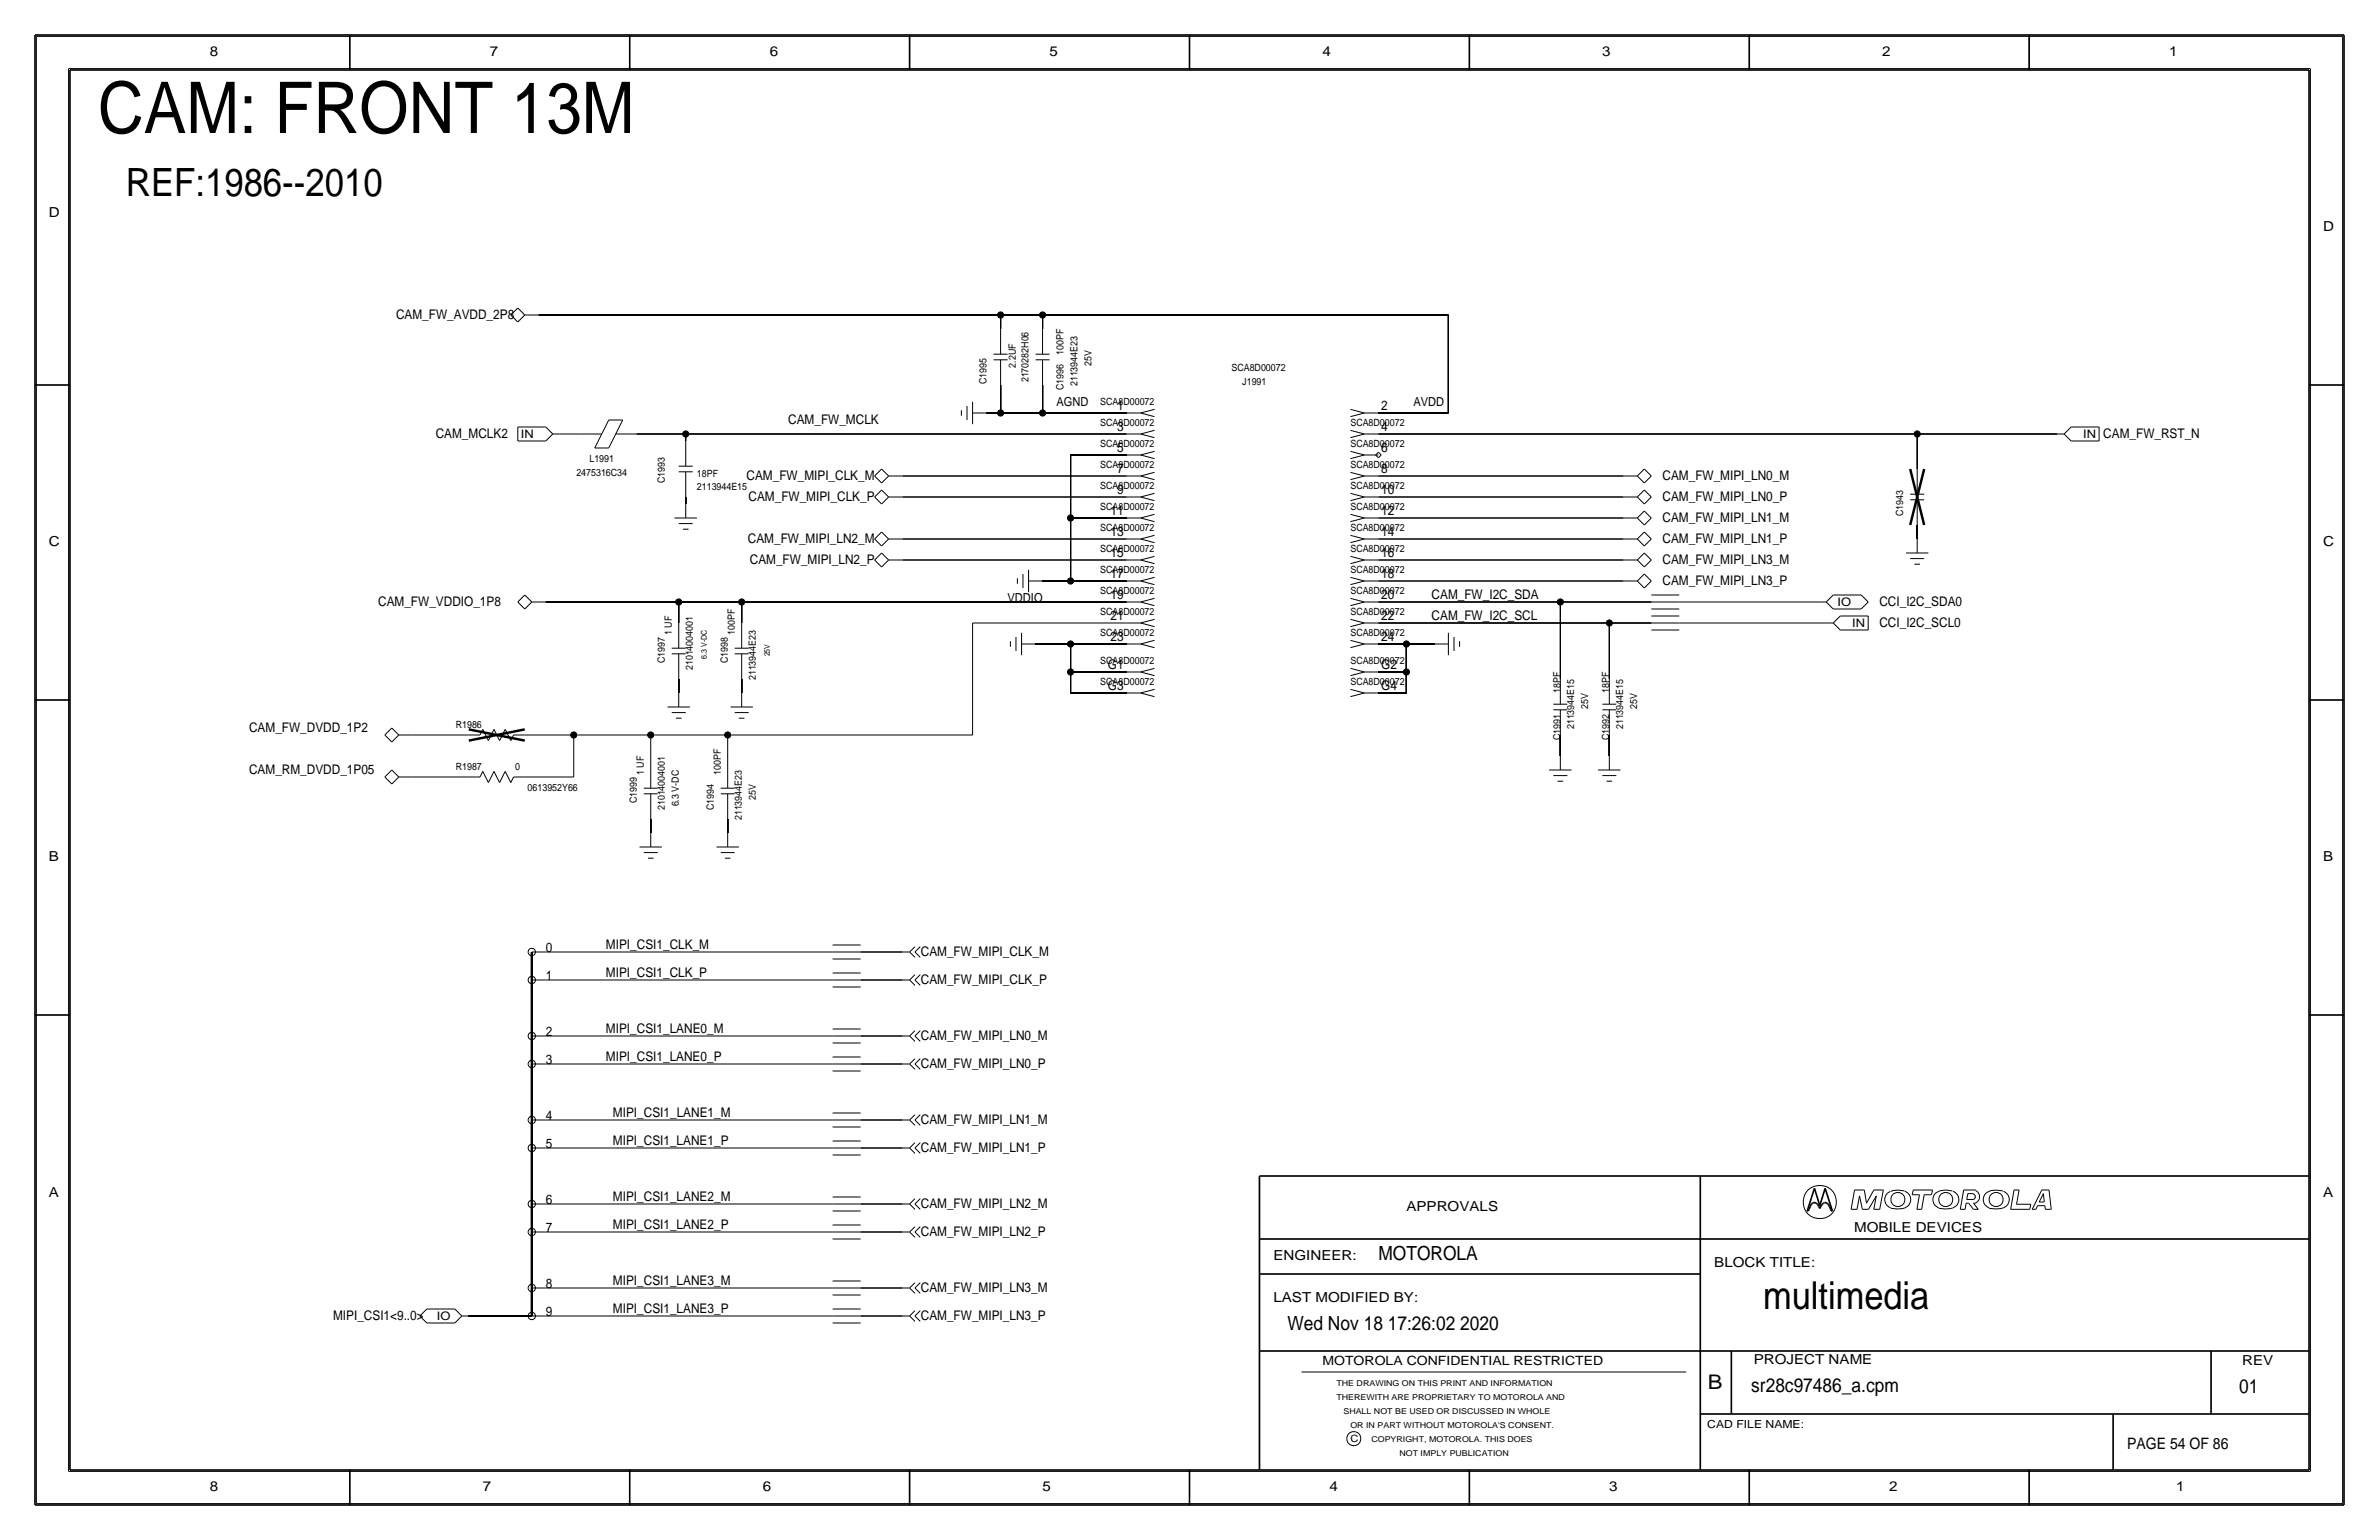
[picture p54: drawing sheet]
<svg xmlns="http://www.w3.org/2000/svg" width="432mm" height="279mm" viewBox="0 0 432 279" stroke-linecap="round" stroke-linejoin="round" font-family="sans-serif">
<defs><g id="words">
<text font-size="12.9" x="17.8" y="24.1">CAM: FRONT 13M</text>
<text font-size="7.1" x="22.9" y="35.6">REF:1986--2010</text>
<text font-size="7" x="320" y="237.5">multimedia</text>
<text font-size="3.7" x="310" y="252.1">B</text>
<g font-size="3.5">
<text x="250.2" y="228.6">MOTOROLA</text>
<text x="233.7" y="241.3">Wed Nov 18 17:26:02 2020</text>
<text x="317.9" y="252.6">sr28c97486_a.cpm</text>
<text x="406.4" y="252.7">01</text>
</g>
<text font-size="2.9" x="386.1" y="262.9">PAGE 54 OF 86</text>
<g font-size="2.5">
<text x="38.1" y="10.2">8</text>
<text x="88.9" y="10.2">7</text>
<text x="139.7" y="10.2">6</text>
<text x="190.5" y="10.2">5</text>
<text x="240" y="10.2">4</text>
<text x="290.8" y="10.2">3</text>
<text x="341.6" y="10.2">2</text>
<text x="393.7" y="10.2">1</text>
<text x="8.9" y="39.4">D</text>
<text x="421.6" y="41.9">D</text>
<text x="8.9" y="99.1">C</text>
<text x="421.6" y="99.1">C</text>
<text x="8.9" y="156.2">B</text>
<text x="421.6" y="156.2">B</text>
<text x="8.9" y="217.2">A</text>
<text x="255.3" y="219.7">APPROVALS</text>
<text x="421.6" y="217.2">A</text>
<text x="336.5" y="223.5">MOBILE DEVICES</text>
<text x="231.1" y="228.6">ENGINEER:</text>
<text x="311.1" y="229.9">BLOCK TITLE:</text>
<text x="231.1" y="236.2">LAST MODIFIED BY:</text>
<text x="318.3" y="247.5">PROJECT NAME</text>
<text x="407" y="247.6">REV</text>
<text x="38.1" y="270.5">8</text>
<text x="87.6" y="270.5">7</text>
<text x="138.4" y="270.5">6</text>
<text x="189.2" y="270.5">5</text>
<text x="241.3" y="270.5">4</text>
<text x="292.1" y="270.5">3</text>
<text x="342.9" y="270.5">2</text>
<text x="395" y="270.5">1</text>
</g>
<g font-size="2.4">
<text x="71.9" y="57.9">CAM_FW_AVDD_2P8</text>
<text x="143.1" y="77">CAM_FW_MCLK</text>
<text x="202.8" y="74.4">1</text>
<text x="250.7" y="74.4">2</text>
<text x="79.1" y="79.5">CAM_MCLK2</text>
<text x="202.8" y="78.2">3</text>
<text x="202.8" y="82">5</text>
<text x="250.7" y="82">6</text>
<text x="250.7" y="78.2">4</text>
<text x="381.8" y="79.5">CAM_FW_RST_N</text>
<text x="135.5" y="87.1">CAM_FW_MIPI_CLK_M</text>
<text x="202.8" y="89.6">9</text>
<text x="202.8" y="85.8">7</text>
<text x="250.7" y="89.7">10</text>
<text x="250.7" y="85.8">8</text>
<text x="301.8" y="87.1">CAM_FW_MIPI_LN0_M</text>
<text x="135.9" y="90.9">CAM_FW_MIPI_CLK_P</text>
<text x="201.6" y="93.5">11</text>
<text x="250.7" y="93.5">12</text>
<text x="301.8" y="94.7">CAM_FW_MIPI_LN1_M</text>
<text x="301.8" y="90.9">CAM_FW_MIPI_LN0_P</text>
<text x="135.7" y="98.6">CAM_FW_MIPI_LN2_M</text>
<text x="201.6" y="101.1">15</text>
<text x="201.6" y="97.3">13</text>
<text x="250.7" y="101.1">16</text>
<text x="250.7" y="97.3">14</text>
<text x="301.8" y="98.6">CAM_FW_MIPI_LN1_P</text>
<text x="136.1" y="102.4">CAM_FW_MIPI_LN2_P</text>
<text x="201.6" y="104.9">17</text>
<text x="250.7" y="104.9">18</text>
<text x="301.8" y="102.4">CAM_FW_MIPI_LN3_M</text>
<text x="301.8" y="106.2">CAM_FW_MIPI_LN3_P</text>
<text x="68.6" y="110">CAM_FW_VDDIO_1P8</text>
<text x="201.6" y="112.5">21</text>
<text x="201.6" y="108.7">19</text>
<text x="250.7" y="112.5">22</text>
<text x="250.7" y="108.7">20</text>
<text x="259.8" y="108.7">CAM_FW_I2C_SDA</text>
<text x="259.8" y="112.5">CAM_FW_I2C_SCL</text>
<text x="341.1" y="113.8">CCI_I2C_SCL0</text>
<text x="341.1" y="110">CCI_I2C_SDA0</text>
<text x="201.6" y="116.3">23</text>
<text x="250.7" y="116.3">24</text>
<text x="201.1" y="125.2">G3</text>
<text x="201.1" y="121.4">G1</text>
<text x="250.7" y="125.2">G4</text>
<text x="250.7" y="121.4">G2</text>
<text x="45.2" y="132.8">CAM_FW_DVDD_1P2</text>
<text x="45.2" y="140.5">CAM_RM_DVDD_1P05</text>
<text x="99.1" y="172.7">0</text>
<text x="110" y="172.2">MIPI_CSI1_CLK_M</text>
<text x="167.1" y="173.5">CAM_FW_MIPI_CLK_M</text>
<text x="99.1" y="177.8">1</text>
<text x="110" y="177.3">MIPI_CSI1_CLK_P</text>
<text x="167.1" y="178.6">CAM_FW_MIPI_CLK_P</text>
<text x="99.1" y="188">2</text>
<text x="110" y="187.5">MIPI_CSI1_LANE0_M</text>
<text x="167.1" y="188.7">CAM_FW_MIPI_LN0_M</text>
<text x="99.1" y="193">3</text>
<text x="110" y="192.5">MIPI_CSI1_LANE0_P</text>
<text x="167.1" y="193.8">CAM_FW_MIPI_LN0_P</text>
<text x="99.1" y="203.2">4</text>
<text x="111.3" y="202.7">MIPI_CSI1_LANE1_M</text>
<text x="167.1" y="204">CAM_FW_MIPI_LN1_M</text>
<text x="99.1" y="208.3">5</text>
<text x="111.2" y="207.8">MIPI_CSI1_LANE1_P</text>
<text x="167.1" y="209">CAM_FW_MIPI_LN1_P</text>
<text x="99.1" y="218.4">6</text>
<text x="111.2" y="217.9">MIPI_CSI1_LANE2_M</text>
<text x="167.1" y="219.2">CAM_FW_MIPI_LN2_M</text>
<text x="99.1" y="223.5">7</text>
<text x="111.2" y="223">MIPI_CSI1_LANE2_P</text>
<text x="167.1" y="224.3">CAM_FW_MIPI_LN2_P</text>
<text x="99.1" y="233.7">8</text>
<text x="111.2" y="233.2">MIPI_CSI1_LANE3_M</text>
<text x="60.4" y="239.5">MIPI_CSI1&lt;9..0&gt;</text>
<text x="99.1" y="238.8">9</text>
<text x="111.2" y="238.3">MIPI_CSI1_LANE3_P</text>
<text x="167.1" y="234.4">CAM_FW_MIPI_LN3_M</text>
<text x="167.1" y="239.5">CAM_FW_MIPI_LN3_P</text>
</g>
<g font-size="2.3">
<text x="191.8" y="73.7">AGND</text>
<text x="256.5" y="73.7">AVDD</text>
<text x="182.9" y="109.2">VDDIO</text>
<text x="240" y="247.6">MOTOROLA CONFIDENTIAL RESTRICTED</text>
</g>
<g font-size="2.1">
<text x="94.5" y="79.5">IN</text>
<text x="378.1" y="79.5">IN</text>
<text x="333.5" y="109.9">IO</text>
<text x="336.2" y="113.7">IN</text>
<text x="79.3" y="239.5">IO</text>
</g>
<text font-size="2" x="309.9" y="259.1">CAD FILE NAME:</text>
<g font-size="1.8">
<text x="193" y="64.4" transform="rotate(-90 193 64.4)">100PF</text>
<text x="179.1" y="69.7" transform="rotate(-90 179.1 69.7)">C1995</text>
<text x="184.4" y="66.7" transform="rotate(-90 184.4 66.7)">2.2UF</text>
<text x="186.7" y="69.4" transform="rotate(-90 186.7 69.4)">2170282H06</text>
<text x="193" y="70.8" transform="rotate(-90 193 70.8)">C1996</text>
<text x="195.6" y="70.1" transform="rotate(-90 195.6 70.1)">2113944E23</text>
<text x="198.1" y="66.4" transform="rotate(-90 198.1 66.4)">25V</text>
<text x="223.5" y="67.3">SCA8D00072</text>
<text x="225.5" y="69.9">J1991</text>
<text x="199.7" y="77.2">SCA8D00072</text>
<text x="199.7" y="73.4">SCA8D00072</text>
<text x="245.1" y="77.2">SCA8D00072</text>
<text x="107" y="83.8">L1991</text>
<text x="199.7" y="81">SCA8D00072</text>
<text x="245.1" y="81">SCA8D00072</text>
<text x="104.6" y="86.4">2475316C34</text>
<text x="120.6" y="87.6" transform="rotate(-90 120.6 87.6)">C1993</text>
<text x="126.5" y="86.6">18PF</text>
<text x="126.5" y="88.9">2113944E15</text>
<text x="199.7" y="88.6">SCA8D00072</text>
<text x="199.7" y="84.8">SCA8D00072</text>
<text x="245.1" y="84.8">SCA8D00072</text>
<text x="245.1" y="88.6">SCA8D00072</text>
<text x="199.7" y="92.5">SCA8D00072</text>
<text x="245.1" y="92.5">SCA8D00072</text>
<text x="345.4" y="93.6" transform="rotate(-90 345.4 93.6)">C1943</text>
<text x="199.7" y="100.1">SCA8D00072</text>
<text x="199.7" y="96.3">SCA8D00072</text>
<text x="245.1" y="96.3">SCA8D00072</text>
<text x="245.1" y="100.1">SCA8D00072</text>
<text x="199.7" y="103.9">SCA8D00072</text>
<text x="199.7" y="107.7">SCA8D00072</text>
<text x="245.1" y="103.9">SCA8D00072</text>
<text x="245.1" y="107.7">SCA8D00072</text>
<text x="199.7" y="111.5">SCA8D00072</text>
<text x="245.1" y="111.5">SCA8D00072</text>
<text x="121.9" y="115.2" transform="rotate(-90 121.9 115.2)">1 UF</text>
<text x="133.4" y="115.2" transform="rotate(-90 133.4 115.2)">100PF</text>
<text x="199.7" y="115.3">SCA8D00072</text>
<text x="245.1" y="115.3">SCA8D00072</text>
<text x="120.6" y="120.3" transform="rotate(-90 120.6 120.3)">C1997</text>
<text x="125.7" y="121.6" transform="rotate(-90 125.7 121.6)">21014004001</text>
<text x="132.1" y="120.3" transform="rotate(-90 132.1 120.3)">C1998</text>
<text x="137.2" y="123.4" transform="rotate(-90 137.2 123.4)">2113944E23</text>
<text x="199.7" y="124.2">SCA8D00072</text>
<text x="199.7" y="120.4">SCA8D00072</text>
<text x="245.1" y="120.4">SCA8D00072</text>
<text x="245.1" y="124.2">SCA8D00072</text>
<text x="283.2" y="125.8" transform="rotate(-90 283.2 125.8)">18PF</text>
<text x="292.1" y="125.8" transform="rotate(-90 292.1 125.8)">18PF</text>
<text x="288.3" y="128.6" transform="rotate(-90 288.3 128.6)">25V</text>
<text x="297.2" y="128.6" transform="rotate(-90 297.2 128.6)">25V</text>
<text x="82.7" y="132.1">R1986</text>
<text x="283.2" y="134.3" transform="rotate(-90 283.2 134.3)">C1991</text>
<text x="285.7" y="132.3" transform="rotate(-90 285.7 132.3)">2113944E15</text>
<text x="292.1" y="134.3" transform="rotate(-90 292.1 134.3)">C1992</text>
<text x="294.6" y="132.3" transform="rotate(-90 294.6 132.3)">2113944E15</text>
<text x="82.7" y="139.7">R1987</text>
<text x="93.5" y="139.7">0</text>
<text x="95.8" y="143.5">0613952Y66</text>
<text x="116.8" y="140.6" transform="rotate(-90 116.8 140.6)">1 UF</text>
<text x="130.8" y="140.6" transform="rotate(-90 130.8 140.6)">100PF</text>
<text x="115.6" y="145.7" transform="rotate(-90 115.6 145.7)">C1999</text>
<text x="120.7" y="147" transform="rotate(-90 120.7 147)">21014004001</text>
<text x="123.2" y="146.3" transform="rotate(-90 123.2 146.3)">6.3 V-DC</text>
<text x="129.5" y="147" transform="rotate(-90 129.5 147)">C1994</text>
<text x="134.6" y="148.8" transform="rotate(-90 134.6 148.8)">2113944E23</text>
<text x="137.2" y="145.1" transform="rotate(-90 137.2 145.1)">25V</text>
<text x="245.1" y="261.6">C</text>
</g>
<g font-size="1.5">
<text x="242.6" y="251.5">THE DRAWING ON THIS PRINT AND INFORMATION</text>
<text x="242.6" y="254">THEREWITH ARE PROPRIETARY TO MOTOROLA AND</text>
<text x="243.8" y="256.5">SHALL NOT BE USED OR DISCUSSED IN WHOLE</text>
<text x="245.1" y="259.1">OR IN PART WITHOUT MOTOROLA'S CONSENT.</text>
<text x="248.9" y="261.6">COPYRIGHT, MOTOROLA. THIS DOES</text>
<text x="254" y="264.2">NOT IMPLY PUBLICATION</text>
</g>
<g font-size="1.4">
<text x="128.3" y="119.5" transform="rotate(-90 128.3 119.5)">6.3 V-DC</text>
<text x="139.7" y="119.1" transform="rotate(-90 139.7 119.1)">25V</text>
</g>
</g></defs>
<!-- layer: Nets -->
<g fill="none" stroke="#000" stroke-width=".18">
<path d="M97.8 57.2h83.8zM181.6 57.2v2.5zM181.6 57.2h7.6zM189.2 57.2v2.5zM189.2 57.2h73.7zM262.9 57.2v17.7zM101.6 78.7h3.8zM115.6 78.7h8.9zM124.5 78.7v1.3zM124.5 78.7h80zM179.1 74.9h2.5zM181.6 69.8v5.1z"/>
<path d="M181.6 74.9h7.6zM189.2 69.8v5.1zM189.2 74.9h15.3zM250.2 74.9h12.7zM250.2 78.7h97.8zM348 78.7v6.4zM348 78.7h25.4zM124.5 90.2v1.2zM163.8 86.4h40.7zM163.8 97.8h40.7zM163.8 90.2h40.7zM194.3 82.5h10.2z"/>
<path d="M194.3 94v11.4zM194.3 94h10.2zM194.3 82.6v11.4zM250.2 90.2h44.4zM250.2 94h44.4zM250.2 97.8h44.4zM250.2 86.4h44.4zM348 95.3v2.5zM99.1 109.2h24.1zM123.2 109.2v3.8zM123.2 109.2h11.4zM134.6 109.2h69.9z"/>
<path d="M134.6 109.2v3.8zM163.8 101.6h40.7zM176.5 113v20.3zM176.5 113h28zM188 116.8h6.3zM189.2 105.4h5.1zM194.3 105.4h10.2zM194.3 116.8v5.1zM194.3 116.8h10.2zM250.2 116.8h5.1zM250.2 113h41.9zM250.2 109.2h33z"/>
<path d="M250.2 105.4h44.4zM250.2 101.6h44.4zM255.3 116.8h5zM255.3 116.8v5.1zM283.2 109.2v14zM283.2 109.2h16.5zM292.1 113v10.2zM292.1 113h7.6zM304.8 109.2h25.4zM304.8 113h26.7zM74.9 133.3h10.2zM95.2 133.3h8.9z"/>
<path d="M104.1 133.4v7.6zM104.1 133.3h14zM118.1 133.4v5zM118.1 133.3h14zM123.2 123.2v2.5zM132.1 133.4v5zM132.1 133.3h44.4zM134.6 123.2v2.5zM194.3 121.9v3.8zM194.3 125.7h10.2zM194.3 121.9h10.2zM250.2 125.7h5.1z"/>
<path d="M250.2 121.9h5.1zM255.3 121.9v3.8zM283.2 133.3v3.9zM292.1 133.3v3.9zM74.9 141h10.2zM95.2 141h8.9zM118.1 148.6v2.5zM132.1 148.6v2.5zM99.1 172.7h52zM99.1 177.8h52zM156.2 172.7h7.6zM156.2 177.8h7.6z"/>
<path d="M99.1 188h52zM99.1 193h52zM156.2 193h7.6zM156.2 188h7.6zM99.1 203.2h52zM99.1 208.3h52zM99.1 218.4h52zM156.2 218.4h7.6zM156.2 203.2h7.6zM156.2 208.3h7.6zM99.1 223.5h52zM99.1 238.8h52z"/>
<path d="M99.1 233.7h52zM156.2 223.5h7.6zM156.2 238.8h7.6zM156.2 233.7h7.6z"/>
</g>
<path d="M96.5 172.7v5.1zM96.5 177.8v10.2zM96.5 193v10.2zM96.5 188v5zM96.5 218.4v5.1zM96.5 208.3v10.1zM96.5 203.2v5.1zM85.1 238.8h11.4zM96.5 233.7v5.1zM96.5 223.5v10.2z" fill="none" stroke="#000" stroke-width=".3"/>
<g fill="#000" stroke="#000" stroke-width=".18">
<circle cx="181.6" cy="57.1" r=".56"/>
<circle cx="189.2" cy="57.1" r=".56"/>
<circle cx="124.5" cy="78.7" r=".56"/>
<circle cx="181.6" cy="74.9" r=".56"/>
<circle cx="189.2" cy="74.9" r=".56"/>
<circle cx="348" cy="78.7" r=".56"/>
<circle cx="194.3" cy="94" r=".56"/>
<circle cx="123.2" cy="109.2" r=".56"/>
<circle cx="134.6" cy="109.2" r=".56"/>
<circle cx="194.3" cy="116.8" r=".56"/>
<circle cx="194.3" cy="105.4" r=".56"/>
<circle cx="255.3" cy="116.8" r=".56"/>
<circle cx="283.2" cy="109.2" r=".56"/>
<circle cx="292.1" cy="113" r=".56"/>
<circle cx="104.1" cy="133.3" r=".56"/>
<circle cx="118.1" cy="133.3" r=".56"/>
<circle cx="132.1" cy="133.3" r=".56"/>
<circle cx="194.3" cy="121.9" r=".56"/>
<circle cx="255.3" cy="121.9" r=".56"/>
</g>
<!-- layer: Components -->
<g fill="none" stroke="#000" stroke-width=".18">
<path d="M92.7 57.2l1.3-1.3zM92.7 57.2l1.3 1.2zM94 55.9l1.2 1.3zM95.2 57.2l-1.2 1.2zM95.3 57.2h2.5zM181.6 59.7v4.6zM189.2 59.7v4.6zM94 77.5h5.1zM94 77.5v2.5zM99.1 77.5l1.2 1.2zM100.3 78.7l-1.2 1.3zM100.3 78.7h1.3z"/>
<path d="M105.4 78.7h3.8zM110.5 76.2l-2.6 5.1zM110.5 76.2h2.5zM111.8 78.7h3.8zM113 76.2l-2.5 5.1zM174.5 74.4v1zM175.5 73.7v2.5zM176.5 74.9h2.6zM176.5 72.9v4.1zM180.3 65.3h2.6zM180.3 64.3h2.6zM181.6 65.3v4.5z"/>
<path d="M188 64.3h2.5zM188 65.3h2.5zM189.2 65.3v4.5zM204.5 78.7h2.5zM204.5 74.9h2.5zM207 78.7l2.5 .7zM207 78.7l2.5-.6zM207 74.9l2.5 .7zM207 74.9l2.5-.6zM245.1 79.4l2.5-.7zM245.1 78.1l2.5 .6zM245.1 75.6l2.5-.7z"/>
<path d="M245.1 74.3l2.5 .6zM247.6 78.7h2.6zM247.6 74.9h2.6zM373.4 78.7h1.2zM374.6 78.7l1.3 1.3zM374.7 78.7l1.2-1.2zM375.9 77.5h5.1zM381 77.5v2.5zM94 80h5.1zM107.9 81.3h2.6zM122.4 94h4.1zM123.2 85.6h2.5z"/>
<path d="M123.2 84.6h2.5zM123.2 95h2.5zM124 96h1zM124.5 85.6v4.6zM124.5 80v4.6zM124.5 91.4v2.6zM158.7 97.8l1.3-1.3zM158.8 86.4l1.2 1.2zM158.8 90.2l1.2 1.2zM158.8 97.8l1.2 1.3zM160 85.1l-1.3 1.3zM160 88.9l-1.3 1.3z"/>
<path d="M160 85.1l1.3 1.3zM160 88.9l1.3 1.3zM160 96.5l1.3 1.3zM161.3 86.4l-1.3 1.2zM161.3 90.2l-1.3 1.2zM161.3 97.8l-1.3 1.3zM161.3 86.4h2.5zM161.3 90.2h2.5zM161.3 97.8h2.5zM204.5 97.8h2.5zM204.5 94h2.5zM204.5 90.2h2.5z"/>
<path d="M204.5 86.4h2.5zM204.5 82.5h2.5zM207 97.8l2.5 .6zM207 97.8l2.5-.7zM207 94l2.5 .6zM207 94l2.5-.7zM207 90.2l2.5 .6zM207 90.2l2.5-.7zM207 86.4l2.5 .6zM207 86.4l2.5-.7zM207 82.5l2.5 .7zM207 82.5l2.5-.6z"/>
<path d="M245.1 98.4l2.5-.6zM245.1 97.1l2.5 .7zM245.1 94.6l2.5-.6zM245.1 93.3l2.5 .7zM245.1 90.8l2.5-.6zM245.1 89.5l2.5 .7zM245.1 83.2l2.5-.7zM245.1 81.9l2.5 .6zM245.1 87l2.5-.6zM245.1 85.7l2.5 .7zM247.6 97.8h2.6zM247.6 94h2.6z"/>
<path d="M247.6 90.2h2.6zM247.6 82.5h2.6zM247.6 86.4h2.6zM249.7 82.5l.5-.5zM249.7 82.6l.5 .5zM250.2 82l.5 .5zM250.7 82.5l-.5 .6zM294.6 97.8h2.6zM294.6 94h2.6zM294.6 86.4h2.6zM294.6 90.2h2.6zM297.2 97.8l1.2 1.3z"/>
<path d="M297.2 97.8l1.2-1.3zM297.2 94l1.2 1.2zM297.2 94l1.2-1.3zM297.2 86.4l1.2 1.2zM297.2 86.4l1.2-1.3zM297.2 90.2l1.2 1.2zM297.2 90.2l1.2-1.3zM298.4 96.5l1.3 1.3zM298.4 92.7l1.3 1.3zM298.4 85.1l1.3 1.3zM298.4 88.9l1.3 1.3zM299.7 97.8l-1.2 1.3z"/>
<path d="M299.7 94l-1.2 1.2zM299.7 86.4l-1.2 1.2zM299.7 90.2l-1.2 1.2zM346.7 89.7h2.5zM346.7 90.7h2.5zM348 97.8v2.5zM348 90.7v4.5zM348 85.1v4.6zM375.9 80h5.1zM94 109.2l1.2-1.2zM94 109.2l1.2 1.3zM95.3 108l1.2 1.2z"/>
<path d="M96.5 109.2l-1.2 1.3zM96.5 109.2h2.6zM121.9 117.6h2.6zM121.9 118.6h2.6zM123.2 118.6v4.6zM123.2 113v4.6zM133.3 117.6h2.6zM133.4 118.6h2.5zM134.6 118.6v4.6zM134.6 113v4.6zM158.7 101.6l1.3-1.3zM158.8 101.6l1.2 1.3z"/>
<path d="M160 100.3l1.3 1.3zM161.3 101.6l-1.3 1.3zM161.3 101.6h2.5zM183.4 116.3v1zM184.4 115.6v2.5zM184.7 104.9v1zM185.4 116.8h2.6zM185.4 114.8v4.1zM185.7 104.1v2.6zM186.7 105.4h2.5zM186.7 103.4v4zM204.5 116.8h2.5z"/>
<path d="M204.5 109.2h2.5zM204.5 113h2.5zM204.5 105.4h2.5zM204.5 101.6h2.5zM207 116.8l2.5 .7zM207 116.8l2.5-.6zM207 109.2l2.5 .7zM207 109.2l2.5-.6zM207 113l2.5 .7zM207 113l2.5-.6zM207 105.4l2.5 .7zM207 105.4l2.5-.6z"/>
<path d="M207 101.6l2.5 .7zM207 101.6l2.5-.7zM245.1 117.5l2.5-.7zM245.1 116.2l2.5 .6zM245.1 113.7l2.5-.7zM245.1 112.4l2.5 .6zM245.1 109.9l2.5-.7zM245.1 108.6l2.5 .6zM245.1 106.1l2.5-.7zM245.1 104.8l2.5 .6zM245.1 102.3l2.5-.7zM245.1 100.9l2.5 .7z"/>
<path d="M247.6 116.8h2.6zM247.6 113h2.6zM247.6 109.2h2.6zM247.6 105.4h2.6zM247.6 101.6h2.6zM260.4 116.8h2.5zM262.9 114.8v4.1zM263.9 115.6v2.5zM264.9 116.3v1zM294.6 101.6h2.6zM294.6 105.4h2.6zM297.2 101.6l1.2 1.3z"/>
<path d="M297.2 101.6l1.2-1.3zM297.2 105.4l1.2 1.3zM297.2 105.4l1.2-1.3zM298.4 100.3l1.3 1.3zM298.4 104.1l1.3 1.3zM299.7 101.6l-1.2 1.3zM299.7 105.4l-1.2 1.3zM299.7 109.2h5.1zM299.7 107.9h5.1zM299.7 110.5h5.1zM299.7 113h5.1zM299.7 111.8h5.1z"/>
<path d="M299.7 114.3h5.1zM330.2 109.2h1.3zM331.5 109.2l1.2 1.3zM331.5 113h1.2zM332.7 110.5h5.1zM332.7 107.9h5.1zM332.7 107.9l-1.2 1.3zM332.7 113l1.3 1.3zM334 111.8l-1.3 1.2zM334 111.8h5.1zM334 114.3h5.1zM337.8 107.9l1.3 1.3z"/>
<path d="M339.1 109.2l-1.3 1.3zM339.1 111.8v2.5zM345.9 100.3h4.1zM346.7 101.3h2.5zM347.5 102.4h1zM69.8 133.3l1.3-1.2zM69.9 133.4l1.2 1.2zM71.1 139.7l1.3 1.3zM71.1 132.1l1.3 1.2zM72.4 133.3l-1.3 1.3zM72.4 133.3h2.5zM85.1 133.3h2z"/>
<path d="M87.6 140l-.5 1zM87.6 132.3l-.5 1zM87.6 140l1 2zM87.6 132.3l1 2.1zM89.7 140l-1.1 2zM89.7 140l1 2zM89.7 132.3l-1.1 2.1zM89.7 132.3l1 2.1zM91.7 140l-1 2zM91.7 132.3l-1 2.1zM91.7 140l1 2zM91.7 132.3l1 2.1z"/>
<path d="M93.2 133.4l-.5 1zM93.2 133.3h2zM118.1 138.4v4.6zM121.2 128.3h4zM121.9 129.3h2.6zM122.7 130.3h1zM123.2 125.7v2.6zM132.1 138.4v4.6zM132.6 128.3h4.1zM133.4 129.3h2.5zM134.1 130.3h1zM134.6 125.7v2.6z"/>
<path d="M204.5 121.9h2.5zM204.5 125.7h2.5zM207 121.9l2.5 .7zM207 121.9l2.5-.6zM207 125.7l2.5 .7zM207 125.7l2.5-.6zM245.1 126.4l2.5-.7zM245.1 125.1l2.5 .6zM245.1 122.6l2.5-.7zM245.1 121.3l2.5 .6zM247.6 125.7h2.6zM247.6 121.9h2.6z"/>
<path d="M281.2 139.7h4zM281.9 127.8h2.6zM281.9 128.8h2.6zM283.2 128.8v4.5zM283.2 123.2v4.6zM283.2 137.2v2.5zM290.1 139.7h4zM290.8 127.8h2.6zM290.8 128.8h2.6zM292.1 128.8v4.5zM292.1 123.2v4.6zM292.1 137.2v2.5z"/>
<path d="M69.8 141l1.3-1.3zM69.9 141l1.2 1.2zM71.1 142.2l1.3-1.2zM72.4 141h2.5zM85.1 141h2zM93.2 141l-.5 1zM93.2 141h2zM116.1 153.7h4zM116.8 143h2.6zM116.8 144h2.6zM116.8 154.7h2.6zM117.6 155.7h1z"/>
<path d="M118.1 144v4.6zM118.1 151.1v2.6zM130 153.7h4.1zM130.8 143h2.5zM130.8 144h2.5zM130.8 154.7h2.5zM131.6 155.7h1zM132.1 144v4.6zM132.1 151.1v2.6zM281.9 140.7h2.6zM282.7 141.7h1zM290.8 140.7h2.6z"/>
<path d="M291.6 141.7h1zM96.5 177.8h2.6zM96.5 172.7h2.6zM151.1 177.8h5.1zM151.1 176.5h5.1zM151.1 179.1h5.1zM151.1 172.7h5.1zM151.1 171.4h5.1zM151.1 174h5.1zM163.8 177.8h1.3zM163.8 172.7h1.3zM165.1 177.8l1 1z"/>
<path d="M165.1 172.7l1 1zM166.1 177.8l.9 1zM166.1 176.8l-1 1zM166.1 172.7l.9 1zM166.1 171.8l-1 .9zM167 176.8l-.9 1zM167 171.8l-.9 .9zM96.5 193h2.6zM96.5 188h2.6zM151.1 193h5.1zM151.1 191.8h5.1zM151.1 194.3h5.1z"/>
<path d="M151.1 188h5.1zM151.1 186.7h5.1zM151.1 189.2h5.1zM163.8 188h1.3zM163.8 193h1.3zM165.1 188l1 .9zM165.1 193l1 1zM166.1 188l.9 .9zM166.1 187l-1 1zM166.1 193l.9 1zM166.1 192.1l-1 .9zM167 187l-.9 1z"/>
<path d="M167 192.1l-.9 .9zM96.5 218.4h2.6zM96.5 208.3h2.6zM96.5 203.2h2.6zM151.1 208.3h5.1zM151.1 207h5.1zM151.1 209.5h5.1zM151.1 203.2h5.1zM151.1 201.9h5.1zM151.1 204.5h5.1zM151.1 218.4h5.1zM151.1 217.2h5.1z"/>
<path d="M151.1 219.7h5.1zM163.8 208.3h1.3zM163.8 203.2h1.3zM163.8 218.4h1.3zM165.1 208.3l1 .9zM165.1 203.2l1 1zM165.1 218.4l1 1zM166.1 208.3l.9 .9zM166.1 207.3l-1 1zM166.1 203.2l.9 1zM166.1 202.2l-1 1zM166.1 218.4l.9 1z"/>
<path d="M166.1 217.5l-1 .9zM167 207.3l-.9 1zM167 202.2l-.9 1zM167 217.5l-.9 .9zM76.2 238.8l1.3 1.2zM77.5 237.5l-1.3 1.3zM77.5 237.5h5zM82.5 237.5l1.3 1.3zM83.8 238.8h1.3zM83.8 238.8l-1.2 1.2zM96.5 238.8h2.6zM96.5 233.7h2.6z"/>
<path d="M96.5 223.5h2.6zM151.1 223.5h5.1zM151.1 222.2h5.1zM151.1 224.8h5.1zM151.1 238.8h5.1zM151.1 237.5h5.1zM151.1 233.7h5.1zM151.1 232.4h5.1zM151.1 234.9h5.1zM163.8 223.5h1.3zM163.8 238.8h1.3zM163.8 233.7h1.3z"/>
<path d="M165.1 223.5l1 1zM165.1 238.8l1 .9zM165.1 233.7l1 .9zM166.1 223.5l.9 1zM166.1 222.6l-1 .9zM166.1 238.8l.9 .9zM166.1 237.8l-1 1zM166.1 233.7l.9 .9zM166.1 232.7l-1 1zM167 222.6l-.9 .9zM167 237.8l-.9 1zM167 232.7l-.9 1z"/>
<path d="M77.5 240h5zM151.1 240h5.1z"/>
<circle cx="96.5" cy="177.8" r=".66"/>
<circle cx="96.5" cy="172.7" r=".66"/>
<circle cx="96.5" cy="188" r=".66"/>
<circle cx="96.5" cy="193" r=".66"/>
<circle cx="96.5" cy="203.2" r=".66"/>
<circle cx="96.5" cy="208.3" r=".66"/>
<circle cx="96.5" cy="218.4" r=".66"/>
<circle cx="96.5" cy="233.7" r=".66"/>
<circle cx="96.5" cy="238.8" r=".66"/>
<circle cx="96.5" cy="223.5" r=".66"/>
</g>
<path d="M346.7 85.1l2.5 10.1zM349.2 85.1l-2.5 10.1zM85.1 134.4l10.1-2.1zM85.1 132.3l10.1 2.1z" fill="none" stroke="#000" stroke-width=".45"/>
<!-- layer: Page Border and Title Block -->
<g fill="none" stroke="#000" stroke-width=".3">
<path d="M6.3 6.4v266.7zM6.4 6.4h419zM12.7 12.7h406.4zM12.7 12.7v254zM63.5 6.4v6.3zM114.3 6.4v6.3zM165.1 6.4v6.3zM215.9 6.3v6.4zM266.7 6.4v6.3zM317.5 6.4v6.3zM368.3 6.4v6.3zM419.1 12.7v254z"/>
<path d="M425.4 6.4v266.7zM6.3 69.8h6.4zM419.1 69.8h6.3zM6.3 127h6.4zM419.1 127h6.3zM6.3 184.1h6.4zM419.1 184.1h6.3zM228.6 213.4v53.3zM228.6 213.4h190.5zM308.6 213.4v53.3zM328 219.7h.2zM328.4 219.4l-.2 .3z"/>
<path d="M328.6 218.8l-.2 .6zM328.8 218.5l-.2 .3zM329 218.3l.2-.1zM329 218.3l-.2 .2zM329.2 218.2h.2zM329.3 215.6l-1.3 4.1zM329.3 215.6l1 3.1zM329.4 218.2l.2 .1zM329.6 218.3l.3 .2zM329.9 218.5l.2 .3zM330.1 218.8l.2 .5zM330.5 218.8l-.2 .5z"/>
<path d="M330.8 218.5l-.3 .3zM331 218.3l.2-.1zM331 218.3l-.2 .2zM331.2 218.2h.2zM331.3 215.6l1.3 4.1zM331.3 215.6l-1 3.1zM331.4 218.2l.2 .1zM331.6 218.3l.2 .2zM331.8 218.5l.2 .3zM332 218.8l.3 .6zM332.3 219.4l.1 .3zM332.4 219.7h.2z"/>
<path d="M228.6 231.1h80zM228.6 224.8h190.5zM228.6 245.1h190.5zM308.6 256.5h110.5zM314.2 245.1v11.4zM383.5 256.5v10.2zM401.3 245.1v11.4zM6.4 273h419zM12.7 266.7h406.4zM63.5 266.7v6.4zM114.3 266.7v6.4zM165.1 266.7v6.4z"/>
<path d="M215.9 266.7v6.3zM266.7 266.7v6.4zM317.5 266.7v6.4zM368.3 266.7v6.4z"/>
</g>
<g fill="none" stroke="#000" stroke-width=".18">
<path d="M6.6 6.6h418.6zM6.6 6.6v266.2zM12.4 12.4v254.6zM12.4 12.4h407zM419.4 12.4v254.6zM425.2 6.6v266.2zM336 219.4h1.1zM336.6 215.9h1.8zM336.6 215.9l-.6 3.5zM337.5 217l-.4 2.4zM337.5 217l.5 2.4zM338 219.4h1.1z"/>
<path d="M338.4 215.9l.4 2.4zM340.1 215.9l-1.3 2.4zM340.1 219.4h1.1zM340.1 215.9h1.7zM340.6 217l-.5 2.4zM340.6 217l-1.5 2.4zM341.8 215.9l-.6 3.5zM343.1 216.2a1.6 1.6 0 0 0-1 1.5 1.6 1.6 0 0 0 1.1 1.4M345.7 216.1h-.2a4 4 0 0 0-2.3 .1M345.7 219.2a5.1 5.1 0 0 1-2.5 0M345.7 216.2a1.59 1.59 0 0 1 1.1 1.5 1.59 1.59 0 0 1-1.1 1.5M347.1 216.8h1.3z"/>
<path d="M347.3 215.9h3.5zM347.3 215.9l-.2 .9zM347.9 219.4h.9zM348.4 216.8l-.5 2.6zM349.2 216.8l-.4 2.6zM349.2 216.8h1.4zM350.8 215.9l-.2 .9zM354.4 216.1a3.1 3.1 0 0 0-3.3 .7 1.62 1.62 0 0 0 .8 2.3M354.4 219.2a5.1 5.1 0 0 1-2.5 0M354.5 216.2a1.59 1.59 0 0 1 1 1.5 1.59 1.59 0 0 1-1 1.5M355.8 219.4h.9zM356.4 215.9h2.2z"/>
<path d="M356.4 215.9l-.6 3.5zM356.9 218.3l-.2 1.1zM356.9 218.3h.4zM357 217.6h1.2zM357.2 216.6l-.2 1zM357.2 216.6h1zM357.3 218.3l.9 1.1zM358.1 216.7a.5 .5 0 0 1 .4 .4 .5 .5 0 0 1-.4 .5M358.2 219.4h.9zM358.2 218.3l.9 1.1zM358.2 218.3h.4zM358.5 216a1.24 1.24 0 0 1 .8 1.1 1.24 1.24 0 0 1-.8 1.2"/>
<path d="M363.5 216.1a3.1 3.1 0 0 0-3.3 .7 1.62 1.62 0 0 0 .8 2.3M363.6 219.2a5.1 5.1 0 0 1-2.6 0M363.6 216.2a1.59 1.59 0 0 1 1.1 1.5 1.59 1.59 0 0 1-1.1 1.5M364.9 219.4h3.5zM365.6 215.9l-.7 3.5zM365.6 215.9h.9zM366 218.5h2.6zM366.5 215.9l-.5 2.6zM368.6 218.5l-.2 .9zM368.9 219.4h.6zM369.8 218.7l-.3 .7zM369.8 218.7h1.3z"/>
<path d="M370.1 218.1h.9zM370.6 215.9l-1.7 3.5zM370.6 215.9h1.3zM370.9 216.6l-.8 1.5zM370.9 216.6l.1 1.5zM371.1 218.7l.1 .7zM371.2 219.4h1.1zM371.9 215.9l.4 3.5zM236.2 248.9h69.9zM6.6 272.8h418.6zM12.4 267h407z"/>
<circle cx="330.3" cy="218.1" r="3"/>
<circle cx="344.5" cy="217.6" r="1.28"/>
<circle cx="353.2" cy="217.6" r="1.28"/>
<circle cx="362.3" cy="217.6" r="1.28"/>
<circle cx="245.7" cy="261" r="1.28"/>
</g>
<use href="#words"/>
</svg>
